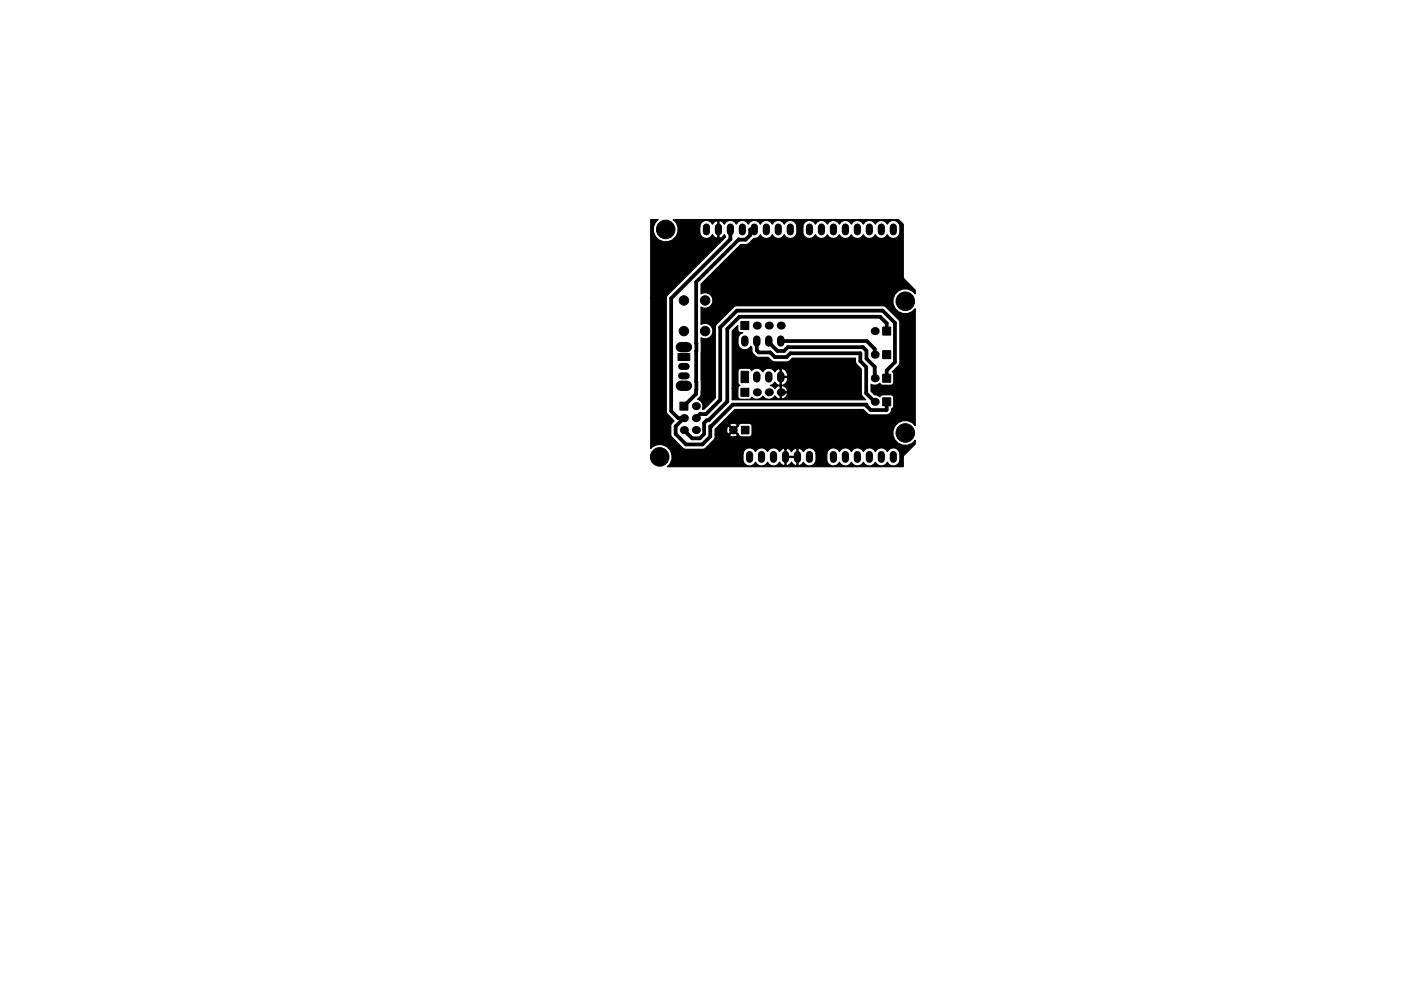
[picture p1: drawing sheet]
<svg xmlns="http://www.w3.org/2000/svg" width="297mm" height="210mm" viewBox="0 0 297 210" stroke-linecap="round" stroke-linejoin="round" font-family="sans-serif">
<g fill="#000" stroke="#000" stroke-width=".21">
<path d="M143.8 75h2.4v1.5h-2.4zM157.1 68.2h1.7v1.7h-1.7zM187.1 79.4h1.8v1.7h-1.8zM187.1 74.4h1.8v1.7h-1.8zM187.1 69.4h1.8v1.7h-1.8zM144.2 85.3h1.7v1.7h-1.7zM157.1 78.8h1.6v2.4h-1.6zM157.1 82.4h1.7v1.7h-1.7zM157.2 90.4h1.6v1.6h-1.6zM187.1 84.4h1.8v1.7h-1.8z"/>
<circle cx="141.1" cy="48.7" r="1.97"/>
<circle cx="145" cy="63.7" r="1"/>
<circle cx="145" cy="70.2" r="1"/>
<circle cx="149.5" cy="63.7" r="1"/>
<circle cx="149.5" cy="70.2" r="1"/>
<circle cx="191.9" cy="63.9" r="1.97"/>
<circle cx="139.9" cy="96.9" r="1.97"/>
<circle cx="155.5" cy="91.2" r=".8"/>
<circle cx="191.9" cy="91.9" r="1.97"/>
</g>
<g fill="none" stroke="#000" stroke-width="1.5">
<path d="M149.8 48.2v1M152.3 48.2v1M154.9 48.2v1M157.4 48.2v1M159.9 48.2v1M162.5 48.2v1M165 48.2v1M167.6 48.2v1M171.6 48.2v1M174.2 48.2v1M176.7 48.2v1M179.2 48.2v1"/>
<path d="M181.8 48.2v1M184.3 48.2v1M186.9 48.2v1M189.4 48.2v1M144.5 77.7h1M144.5 79.7h1M158.9 96.4v1M161.5 96.4v1M164 96.4v1M166.5 96.4v1M169.1 96.4v1M171.6 96.4v1"/>
<path d="M176.7 96.4v1M179.2 96.4v1M181.8 96.4v1M184.3 96.4v1M186.9 96.4v1M189.4 96.4v1"/>
</g>
<path d="M144.3 73.6h1.3M144.3 81.8h1.3" fill="none" stroke="#000" stroke-width="2.2"/>
<path d="M157.9 72v.8M160.5 72v.8M160.5 79.6v.8M163 72v.8M163 79.6v.8M165.5 72v.8M165.5 79.6v.8" fill="none" stroke="#000" stroke-width="1.6"/>
<g fill="#000">
<circle cx="160.5" cy="69.1" r=".85"/>
<circle cx="163" cy="69.1" r=".85"/>
<circle cx="165.5" cy="69.1" r=".85"/>
<circle cx="185.5" cy="75.2" r=".85"/>
<circle cx="185.5" cy="70.2" r=".85"/>
<circle cx="145" cy="91.2" r=".85"/>
<circle cx="145" cy="88.7" r=".85"/>
<circle cx="147.5" cy="86.2" r=".85"/>
<circle cx="147.5" cy="91.2" r=".85"/>
<circle cx="147.5" cy="88.7" r=".85"/>
<circle cx="160.5" cy="83.2" r=".85"/>
<circle cx="163" cy="83.2" r=".85"/>
<circle cx="165.5" cy="83.2" r=".85"/>
<circle cx="185.5" cy="85.2" r=".85"/>
<circle cx="185.5" cy="80.2" r=".85"/>
</g>
<path d="M154.9 48.7v2l-12.6 12.6v23.9l1.5 1.5h1.2l-1.8 1.8v1.6l2.3 2.2h3.4l1.7-1.7v-2.1h.2l4.6-4.7h28.3v.3l.9 .9h3.3l.1-1.8M159.9 49.3v-.6h-.8v1.2l-1 .9h-1.4l-9.1 9v23.8l-2.6 2.6M160.5 72.4v2l.4 .4h2.4l1 1h2.5l.8-.8h14.8v1.6l1.2 1.3v5.5l1.9 1.8M163 72.4v.2l1.8 1.9h1.4l.8-.8h16l.7 .7v1.7l1.8 1.7v2.4M165.5 72.4h18.3l1.7 1.6v1.2M188 70.2v-1.6l-1.4-1.4h-29.8l-2.6 2.6v15.4l-4 4h-.3l-.6 .5v2.4l-.9 .9h-1.6l-1.8-1.8M188 80.2v-1.6l1.7-1.8v-8.3l-2.6-2.6h-30.9l-3.5 3.6v15.3l-3 3.1h-1.3l-.9 .8" fill="none" stroke="#000" stroke-width=".8"/>
<path d="M138 46.6h1.6l-.7 .6a2.65 2.65 0 0 0 1.8 4.1 2.65 2.65 0 0 0 3-3.3h4.7v1.3a1.4 1.4 0 0 0 1.1 1.3 1.4 1.4 0 0 0 1.6-.8l.3 .5 .6 .2 .2-.1v-3.5l-.2-.1-.6 .3-.3 .5-.3-.4a1.41 1.41 0 0 0-1.5-.4 1.41 1.41 0 0 0-.9 1.2h-4.7l-.4-.8-.6-.6h47.8l1 1v11.1l.2 .5 2.4 2.3v.8l-.7-.6a2.65 2.65 0 0 0-3.6 .7 2.65 2.65 0 0 0 .6 3.6 2.65 2.65 0 0 0 3.7-.5v24.8l-.7-.6a2.65 2.65 0 0 0-3.6 .6 2.65 2.65 0 0 0 .6 3.7 2.65 2.65 0 0 0 3.7-.6v.8l-2.5 2.6-.1 2.2h-50l.6-.6 .4-.9-.1-1.2h15.1l.1 1.7a1.41 1.41 0 0 0 1.3 .9 1.41 1.41 0 0 0 1.3-.8 1.4 1.4 0 0 0 1.3 .8 1.4 1.4 0 0 0 1.2-.8 1.4 1.4 0 0 0 1.3 .8 1.4 1.4 0 0 0 1.3-.9l.3 .5 .6 .3 .2-.1v-1.6h.3v1.6l.2 .1 .5-.3 .4-.5 .4 .5 .5 .3 .3-.1v-1.6h-2.6v-1.9h.3v1.6h2.3v-1.6h.2v3.5l.2 .1 .6-.3 .3-.5a1.4 1.4 0 0 0 1.6 .9 1.4 1.4 0 0 0 1.1-1.3v-1.3h2.3l.1 1.7a1.41 1.41 0 0 0 1.3 .9 1.41 1.41 0 0 0 1.3-.8 1.4 1.4 0 0 0 1.2 .8 1.4 1.4 0 0 0 1.3-.8 1.4 1.4 0 0 0 1.3 .8 1.4 1.4 0 0 0 1.2-.8 1.4 1.4 0 0 0 1.3 .8 1.4 1.4 0 0 0 1.3-.8 1.4 1.4 0 0 0 1.3 .8 1.4 1.4 0 0 0 1.2-.8 1.4 1.4 0 0 0 1.5 .7 1.4 1.4 0 0 0 1.2-1.2l-.1-1.7a1.41 1.41 0 0 0-1.3-.9 1.41 1.41 0 0 0-1.3 .8 1.4 1.4 0 0 0-1.2-.8 1.4 1.4 0 0 0-1.3 .8 1.4 1.4 0 0 0-1.3-.8 1.4 1.4 0 0 0-1.3 .8 1.4 1.4 0 0 0-1.2-.8 1.4 1.4 0 0 0-1.3 .8 1.4 1.4 0 0 0-1.3-.8 1.4 1.4 0 0 0-1.2 .8 1.4 1.4 0 0 0-1.5-.8 1.4 1.4 0 0 0-1.2 1.3h-2.3l-.1-.4a1.42 1.42 0 0 0-1.2-.9 1.42 1.42 0 0 0-1.4 .8l-.3-.4-.6-.3-.2 .1-.5-.1-.5 .3-.4 .5-.4-.5-.4-.3-.6 .1-.2-.1-.6 .3-.3 .4a1.4 1.4 0 0 0-1.3-.8 1.4 1.4 0 0 0-1.3 .8 1.4 1.4 0 0 0-1.2-.8 1.4 1.4 0 0 0-1.3 .8 1.4 1.4 0 0 0-1.5-.8 1.4 1.4 0 0 0-1.2 1.3h-15.1l-.3-.8a2.6 2.6 0 0 0-4.1-.3v-31.9l3.3 .1-.1 23.8 .4 .8 1.3 1.3-.6 .8v2.4l2.8 2.8 3.8 .1 .8-.4 1.6-1.6 .3-.4v-.7h3.1a.97 .97 0 0 0 1.6 0l-.8-.9-.8 .9h-3.1v-1.2l2.5-.1 .1 1 .3 .1 .8-.9h.4l1.3 1.4 1.8 .1a.65 .65 0 0 0 .6-.7v-1.6l-.1-.4-.5-.2h-1.6a.64 .64 0 0 0-.6 .6l-.9 .8h-.4l-.8-.8-.3 .1-.1 .5h-2.4l.7-.8h2.3l.8 .9 .8-.9v-.2a1.05 1.05 0 0 0-1.6 .2h-2.3l3.4-3.3h27.3a2.5 2.5 0 0 0 1.4 1.1l3.4 .1a1.31 1.31 0 0 0 1.2-1.4l.4-.6v-1.7a.65 .65 0 0 0-.6-.6h-1.8l-.4 .1-.2 .3-.5-.4h-.6l-.7-.8v-1.5l.2 .1a1.62 1.62 0 0 0 1.6-.3l.2 .3 .4 .1h1.8l.4-.1 .2-.5v-1.7l-.3-.5 1.3-1.3 .3-.8-.1-8.7-3.1-3.2h-31.4l-.7 .3-3.8 3.9v15.3l-2.4 2.4h-.4a1.46 1.46 0 0 0-1-2.1 2.21 2.21 0 0 0 .8-2.1l-.1-10.9a1.66 1.66 0 0 0 2.6-1.5 1.66 1.66 0 0 0-2.6-1.4v-3.6l.6 .2a1.66 1.66 0 0 0 1.9-1.9 1.66 1.66 0 0 0-2.5-1.2v-2l8.4-8.4 1.5-.1 1.3-1.2 .7-.1 .7-.7 .3 .4a1.41 1.41 0 0 0 2.2-.4 1.4 1.4 0 0 0 1.3 .8 1.4 1.4 0 0 0 1.3-.8 1.4 1.4 0 0 0 1.5 .8 1.4 1.4 0 0 0 1.2-1.3v-1.3h1.2l.1 1.7a1.41 1.41 0 0 0 1.3 .9 1.41 1.41 0 0 0 1.3-.8 1.4 1.4 0 0 0 1.3 .8 1.4 1.4 0 0 0 1.2-.8 1.4 1.4 0 0 0 1.3 .8 1.4 1.4 0 0 0 1.3-.8 1.4 1.4 0 0 0 1.2 .8 1.4 1.4 0 0 0 1.3-.8 1.4 1.4 0 0 0 1.3 .8 1.4 1.4 0 0 0 1.2-.8 1.4 1.4 0 0 0 1.3 .8 1.4 1.4 0 0 0 1.3-.8 1.4 1.4 0 0 0 1.3 .8 1.4 1.4 0 0 0 1.2-.8 1.4 1.4 0 0 0 1.5 .8 1.4 1.4 0 0 0 1.2-1.3l-.1-1.7a1.41 1.41 0 0 0-1.3-.9 1.41 1.41 0 0 0-1.3 .9 1.4 1.4 0 0 0-1.2-.9 1.4 1.4 0 0 0-1.3 .9 1.4 1.4 0 0 0-1.3-.9 1.4 1.4 0 0 0-1.3 .9 1.4 1.4 0 0 0-1.2-.9 1.4 1.4 0 0 0-1.3 .9 1.4 1.4 0 0 0-1.3-.9 1.4 1.4 0 0 0-1.2 .9 1.4 1.4 0 0 0-1.3-.9 1.4 1.4 0 0 0-1.3 .9 1.4 1.4 0 0 0-1.2-.9 1.4 1.4 0 0 0-1.3 .9 1.4 1.4 0 0 0-1.5-.8 1.4 1.4 0 0 0-1.2 1.2h-1.2l-.1-.4a1.41 1.41 0 0 0-1.3-.9 1.41 1.41 0 0 0-1.3 .9 1.4 1.4 0 0 0-1.3-.9 1.4 1.4 0 0 0-1.3 .9 1.4 1.4 0 0 0-1.2-.9 1.4 1.4 0 0 0-1.3 .9 1.4 1.4 0 0 0-1.3-.9 1.4 1.4 0 0 0-1.2 .9 1.4 1.4 0 0 0-1.3-.9 1.4 1.4 0 0 0-1.3 .9 1.4 1.4 0 0 0-1.3-.9 1.4 1.4 0 0 0-1.2 .9l-.4-.5-.5-.3-.3 .1v3.5l.3 .1 .5-.2 .4-.5 .2 .5-12.2 12.3-.4 .7h-3.2zM156.4 69v.9a.77 .77 0 0 0 1.1 .7 1.34 1.34 0 0 0-1 1.2v1.1a1.43 1.43 0 0 0 1.1 1.3 1.43 1.43 0 0 0 1.6-.8l.2 .4a1.78 1.78 0 0 0 1.6 2h1.9l.6 .7 .8 .3 2.9-.1 .8-.7h13.4v1l1.2 1.3v5.1l.3 .8 .7 .6h-28.4v-2.4h1.2v1.7a.65 .65 0 0 0 .7 .6h1.7l.4-.2 .2-.2a1.51 1.51 0 0 0 2.3-.3 1.48 1.48 0 0 0 2.6 0l.5 .5 .4 .2 .2-.1v-1.2h.3v1.2a1.08 1.08 0 0 0 1.3-1l-.1-.2h-1.5v-1.5h.3v1.2h1.2a1.07 1.07 0 0 0-1.5-1.2l-.2-.1-.4 .2-.5 .5-.2-.3-.8-.4 .7-.4 .3-.3 .3 .4 .5 .3 .3-.2v-1.5h.3v1.5l.2 .2a1.45 1.45 0 0 0 1.1-1.7h-1.6v-1.8h.3v1.5h1.3a1.47 1.47 0 0 0-1.1-1.6l-.2 .1-.6-.1-.5 .3-.3 .4a1.42 1.42 0 0 0-1.3-.8 1.42 1.42 0 0 0-1.3 .8 1.42 1.42 0 0 0-2.4-.2l-.3-.5-1.9-.1a.65 .65 0 0 0-.6 .7v2.4l.4 .6-.3 .1-.2 .5h-1.2v-12.2zM147.4 91.1h.3v.3h-.3z" fill="#000" stroke="#000" stroke-width=".25"/>
</svg>
